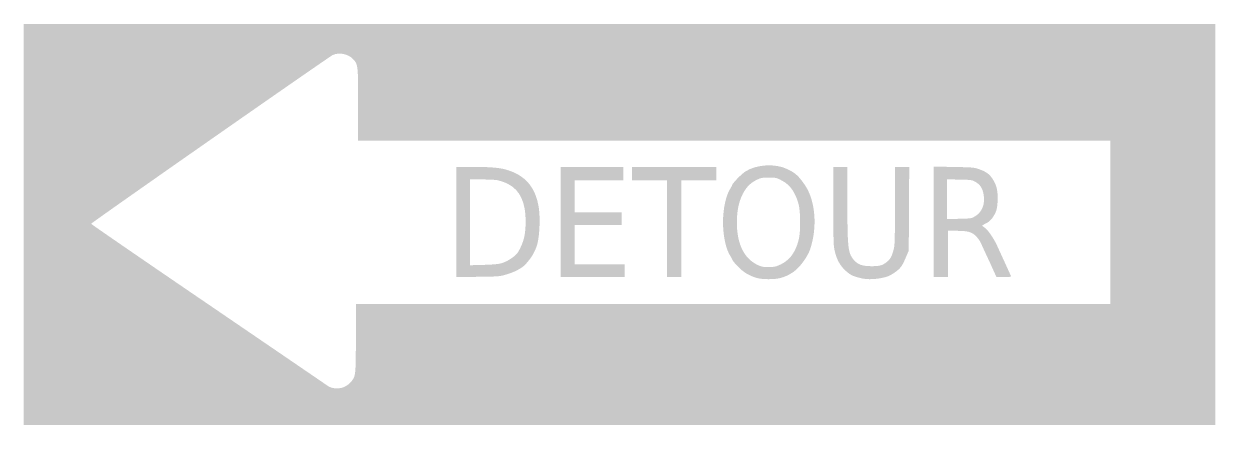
# Model space of a CAD drawing. Header units: inches. Extents: x -0.5 to 0.5, y -0.17 to 0.17.
import ezdxf

# ---------------------------------------------------------------- set-up
doc = ezdxf.new("R2010")
doc.units = ezdxf.units.IN
doc.header["$MEASUREMENT"] = 0

msp = doc.modelspace()

# ---------------------------------------------------------------- hatches: boundary and pattern name
h = msp.add_hatch(color=7)
h.paths.add_polyline_path([(-0.5, 0), (-0.5, 0.1684), (0, 0.1684), (0.5, 0.1684), (0.5, 0), (0.5, -0.1684), (0, -0.1684), (-0.5, -0.1684), (-0.5, 0)])
edge = h.paths.add_edge_path(flags=0)
edge.add_spline(control_points=[(-0.2291, -0.1353), (-0.2275, -0.1343), (-0.2256, -0.1324), (-0.2247, -0.1313), (-0.2214, -0.127), (-0.2213, -0.1256), (-0.2213, -0.0949)], knot_values=[0, 0, 0, 0, 1, 1, 1, 2, 2, 2, 2], degree=3, periodic=0)
edge.add_line((-0.2213, -0.0949), (-0.2213, -0.0666))
edge.add_line((-0.2213, -0.0666), (0.0953, -0.0666))
edge.add_line((0.0953, -0.0666), (0.4119, -0.0666))
edge.add_line((0.4119, -0.0666), (0.4119, 0.0019))
edge.add_line((0.4119, 0.0019), (0.4119, 0.0703))
edge.add_line((0.4119, 0.0703), (0.0963, 0.0703))
edge.add_line((0.0963, 0.0703), (-0.2194, 0.0703))
edge.add_line((-0.2194, 0.0703), (-0.2194, 0.1005))
edge.add_spline(control_points=[(-0.2194, 0.1005), (-0.2194, 0.1344), (-0.2194, 0.1346), (-0.2239, 0.1391), (-0.2281, 0.1433), (-0.2356, 0.1447), (-0.2408, 0.1422), (-0.2444, 0.1404), (-0.4435, 0.0014), (-0.4435, 0.0006), (-0.4435, 0.0003), (-0.3992, -0.0302), (-0.345, -0.0671), (-0.2909, -0.104), (-0.2462, -0.1345), (-0.2457, -0.1349), (-0.2416, -0.1383), (-0.2338, -0.1385), (-0.2291, -0.1353)], knot_values=[0, 0, 0, 0, 1, 1, 1, 2, 2, 2, 3, 3, 3, 4, 4, 4, 5, 5, 5, 6, 6, 6, 6], degree=3, periodic=0)
h = msp.add_hatch(color=7)
edge = h.paths.add_edge_path()
edge.add_spline(control_points=[(0.1157, -0.045), (0.1089, -0.0431), (0.1038, -0.04), (0.0987, -0.0346), (0.0967, -0.0325), (0.0948, -0.0302), (0.0946, -0.0294), (0.0944, -0.0287), (0.0937, -0.0274), (0.0931, -0.0266), (0.0894, -0.021), (0.0869, -0.0098), (0.0869, 0.0019), (0.0869, 0.0135), (0.0894, 0.0247), (0.0931, 0.0303), (0.0937, 0.0312), (0.0944, 0.0325), (0.0946, 0.0332), (0.0952, 0.035), (0.1023, 0.0423), (0.1057, 0.0445), (0.1149, 0.0505), (0.1309, 0.0514), (0.1409, 0.0465), (0.1477, 0.0432), (0.1502, 0.0409), (0.1555, 0.0333), (0.1645, 0.0203), (0.1663, -0.0022), (0.16, -0.0209), (0.1579, -0.0272), (0.1508, -0.0367), (0.1457, -0.04), (0.1417, -0.0426), (0.139, -0.0439), (0.1347, -0.045), (0.1301, -0.0462), (0.1202, -0.0462), (0.1157, -0.045)], knot_values=[0, 0, 0, 0, 1, 1, 1, 2, 2, 2, 3, 3, 3, 4, 4, 4, 5, 5, 5, 6, 6, 6, 7, 7, 7, 8, 8, 8, 9, 9, 9, 10, 10, 10, 11, 11, 11, 12, 12, 12, 13, 13, 13, 13], degree=3, periodic=0)
edge = h.paths.add_edge_path(flags=0)
edge.add_spline(control_points=[(0.1318, -0.035), (0.1417, -0.0315), (0.1473, -0.0249), (0.1504, -0.0129), (0.1521, -0.0069), (0.152, 0.0107), (0.1504, 0.0168), (0.1477, 0.0269), (0.1432, 0.0334), (0.1361, 0.037), (0.1317, 0.0393), (0.1313, 0.0394), (0.1253, 0.0394), (0.1197, 0.0394), (0.1187, 0.0392), (0.1154, 0.0376), (0.1108, 0.0353), (0.108, 0.0329), (0.1053, 0.0288), (0.1008, 0.022), (0.0986, 0.0132), (0.0985, 0.0022), (0.0984, -0.0177), (0.1056, -0.0307), (0.1191, -0.0352), (0.122, -0.0361), (0.1288, -0.036), (0.1318, -0.035)], knot_values=[0, 0, 0, 0, 1, 1, 1, 2, 2, 2, 3, 3, 3, 4, 4, 4, 5, 5, 5, 6, 6, 6, 7, 7, 7, 8, 8, 8, 9, 9, 9, 9], degree=3, periodic=0)
h = msp.add_hatch(color=7)
edge = h.paths.add_edge_path()
edge.add_line((-0.1369, 0.0021), (-0.1369, 0.0484))
edge.add_line((-0.1369, 0.0484), (-0.1239, 0.0484))
edge.add_spline(control_points=[(-0.1239, 0.0484), (-0.1099, 0.0484), (-0.1012, 0.0477), (-0.0957, 0.0462), (-0.0792, 0.0416), (-0.0704, 0.0315), (-0.0677, 0.0138), (-0.0662, 0.0039), (-0.0674, -0.0138), (-0.0699, -0.0194), (-0.0702, -0.0201), (-0.071, -0.0217), (-0.0716, -0.0231), (-0.0733, -0.0271), (-0.0788, -0.034), (-0.0819, -0.036), (-0.0859, -0.0387), (-0.0902, -0.0406), (-0.0959, -0.0422), (-0.1005, -0.0436), (-0.1024, -0.0437), (-0.1189, -0.0439)], knot_values=[0, 0, 0, 0, 1, 1, 1, 2, 2, 2, 3, 3, 3, 4, 4, 4, 5, 5, 5, 6, 6, 6, 7, 7, 7, 7], degree=3, periodic=0)
edge.add_line((-0.1189, -0.0439), (-0.1369, -0.0442))
edge.add_line((-0.1369, -0.0442), (-0.1369, 0.0021))
edge = h.paths.add_edge_path(flags=0)
edge.add_spline(control_points=[(-0.0988, -0.0324), (-0.0946, -0.0312), (-0.0892, -0.0278), (-0.0864, -0.0248), (-0.0839, -0.022), (-0.0806, -0.0145), (-0.0797, -0.0093), (-0.0785, -0.0029), (-0.0785, 0.0068), (-0.0796, 0.0132), (-0.082, 0.0266), (-0.089, 0.034), (-0.102, 0.0371), (-0.1037, 0.0375), (-0.1097, 0.0378), (-0.1153, 0.0378)], knot_values=[0, 0, 0, 0, 1, 1, 1, 2, 2, 2, 3, 3, 3, 4, 4, 4, 5, 5, 5, 5], degree=3, periodic=0)
edge.add_line((-0.1153, 0.0378), (-0.1256, 0.0378))
edge.add_line((-0.1256, 0.0378), (-0.1256, 0.0018))
edge.add_line((-0.1256, 0.0018), (-0.1256, -0.0342))
edge.add_line((-0.1256, -0.0342), (-0.1142, -0.0339))
edge.add_spline(control_points=[(-0.1142, -0.0339), (-0.1056, -0.0336), (-0.1018, -0.0333), (-0.0988, -0.0324)], knot_values=[0, 0, 0, 0, 1, 1, 1, 1], degree=3, periodic=0)
for points in [[(-0.0494, 0.0022), (-0.0494, 0.0484), (-0.0231, 0.0484), (0.0031, 0.0484), (0.0031, 0.0428), (0.0031, 0.0372), (-0.0172, 0.0372), (-0.0375, 0.0372), (-0.0375, 0.0238), (-0.0375, 0.0103), (-0.0178, 0.0103), (0.0019, 0.0103), (0.0019, 0.005), (0.0019, -0.0003), (-0.0178, -0.0003), (-0.0375, -0.0003), (-0.0375, -0.0169), (-0.0375, -0.0334), (-0.0166, -0.0334), (0.0044, -0.0334), (0.0044, -0.0387), (0.0044, -0.0441), (-0.0225, -0.0441), (-0.0494, -0.0441), (-0.0494, 0.0022)], [(0.04, -0.0034), (0.04, 0.0372), (0.0253, 0.0372), (0.0106, 0.0372), (0.0106, 0.0428), (0.0106, 0.0484), (0.0459, 0.0484), (0.0813, 0.0484), (0.0813, 0.0428), (0.0813, 0.0372), (0.0666, 0.0372), (0.0519, 0.0372), (0.0519, -0.0034), (0.0519, -0.0441), (0.0459, -0.0441), (0.04, -0.0441), (0.04, -0.0034)]]:
    msp.add_hatch(color=7).paths.add_polyline_path(points)
h = msp.add_hatch(color=7)
edge = h.paths.add_edge_path()
edge.add_spline(control_points=[(0.2037, -0.0453), (0.1952, -0.0433), (0.1932, -0.0423), (0.1881, -0.0371), (0.1841, -0.033), (0.1812, -0.0267), (0.1801, -0.0193), (0.1796, -0.0164), (0.1794, -0.003), (0.1794, 0.0168)], knot_values=[0, 0, 0, 0, 1, 1, 1, 2, 2, 2, 3, 3, 3, 3], degree=3, periodic=0)
edge.add_line((0.1794, 0.0168), (0.1794, 0.0484))
edge.add_line((0.1794, 0.0484), (0.1853, 0.0484))
edge.add_line((0.1853, 0.0484), (0.1913, 0.0484))
edge.add_line((0.1913, 0.0484), (0.1913, 0.018))
edge.add_spline(control_points=[(0.1913, 0.018), (0.1913, -0.019), (0.1918, -0.024), (0.1965, -0.0295), (0.2001, -0.0337), (0.2035, -0.0349), (0.2112, -0.035), (0.2185, -0.035), (0.2207, -0.0344), (0.2246, -0.0313), (0.2274, -0.0291), (0.2289, -0.0261), (0.2303, -0.0203), (0.2311, -0.017), (0.2312, -0.0106), (0.2312, 0.0161)], knot_values=[0, 0, 0, 0, 1, 1, 1, 2, 2, 2, 3, 3, 3, 4, 4, 4, 5, 5, 5, 5], degree=3, periodic=0)
edge.add_line((0.2312, 0.0161), (0.2313, 0.0484))
edge.add_line((0.2313, 0.0484), (0.2372, 0.0484))
edge.add_line((0.2372, 0.0484), (0.2432, 0.0484))
edge.add_line((0.2432, 0.0484), (0.243, 0.0133))
edge.add_line((0.243, 0.0133), (0.2428, -0.0219))
edge.add_line((0.2428, -0.0219), (0.2404, -0.0275))
edge.add_spline(control_points=[(0.2404, -0.0275), (0.2369, -0.0358), (0.2357, -0.0373), (0.2284, -0.042), (0.2235, -0.0452), (0.2108, -0.0469), (0.2037, -0.0453)], knot_values=[0, 0, 0, 0, 1, 1, 1, 2, 2, 2, 2], degree=3, periodic=0)
h = msp.add_hatch(color=7)
edge = h.paths.add_edge_path()
edge.add_line((0.2637, 0.0023), (0.2637, 0.0486))
edge.add_line((0.2637, 0.0486), (0.2805, 0.0483))
edge.add_spline(control_points=[(0.2805, 0.0483), (0.2953, 0.048), (0.2976, 0.0479), (0.301, 0.0467), (0.3081, 0.0443), (0.3108, 0.0423), (0.314, 0.0369), (0.3168, 0.0323), (0.3177, 0.0274), (0.3174, 0.0195), (0.3171, 0.0146), (0.3167, 0.0124), (0.3156, 0.01), (0.3134, 0.0053), (0.3109, 0.0025), (0.3075, 0.0009), (0.3058, 0), (0.3044, -0.0008), (0.3044, -0.0009), (0.3044, -0.0011), (0.3054, -0.0019), (0.3066, -0.0027), (0.309, -0.0042), (0.3141, -0.0116), (0.3167, -0.0172), (0.3188, -0.0218), (0.3282, -0.0423), (0.3286, -0.0433), (0.3288, -0.0439), (0.3274, -0.0441), (0.3226, -0.0441)], knot_values=[0, 0, 0, 0, 1, 1, 1, 2, 2, 2, 3, 3, 3, 4, 4, 4, 5, 5, 5, 6, 6, 6, 7, 7, 7, 8, 8, 8, 9, 9, 9, 10, 10, 10, 10], degree=3, periodic=0)
edge.add_line((0.3226, -0.0441), (0.3164, -0.0441))
edge.add_line((0.3164, -0.0441), (0.3108, -0.0317))
edge.add_spline(control_points=[(0.3108, -0.0317), (0.3076, -0.0249), (0.3046, -0.0184), (0.3041, -0.0172), (0.3024, -0.0135), (0.3014, -0.012), (0.299, -0.0096), (0.2958, -0.0063), (0.2922, -0.0053), (0.283, -0.0053)], knot_values=[0, 0, 0, 0, 1, 1, 1, 2, 2, 2, 3, 3, 3, 3], degree=3, periodic=0)
edge.add_line((0.283, -0.0053), (0.2756, -0.0053))
edge.add_line((0.2756, -0.0053), (0.2756, -0.0247))
edge.add_line((0.2756, -0.0247), (0.2756, -0.0441))
edge.add_line((0.2756, -0.0441), (0.2697, -0.0441))
edge.add_line((0.2697, -0.0441), (0.2637, -0.0441))
edge.add_line((0.2637, -0.0441), (0.2637, 0.0023))
edge = h.paths.add_edge_path(flags=0)
edge.add_spline(control_points=[(0.2983, 0.0068), (0.3044, 0.0103), (0.3071, 0.0172), (0.3056, 0.0254), (0.3047, 0.0304), (0.3027, 0.0335), (0.2989, 0.0357), (0.296, 0.0374), (0.2956, 0.0375), (0.2855, 0.0377)], knot_values=[0, 0, 0, 0, 1, 1, 1, 2, 2, 2, 3, 3, 3, 3], degree=3, periodic=0)
edge.add_line((0.2855, 0.0377), (0.275, 0.0379))
edge.add_line((0.275, 0.0379), (0.275, 0.0212))
edge.add_line((0.275, 0.0212), (0.275, 0.0045))
edge.add_line((0.275, 0.0045), (0.2852, 0.0048))
edge.add_spline(control_points=[(0.2852, 0.0048), (0.295, 0.005), (0.2955, 0.0051), (0.2983, 0.0068)], knot_values=[0, 0, 0, 0, 1, 1, 1, 1], degree=3, periodic=0)

doc.saveas('drawing.dxf')
